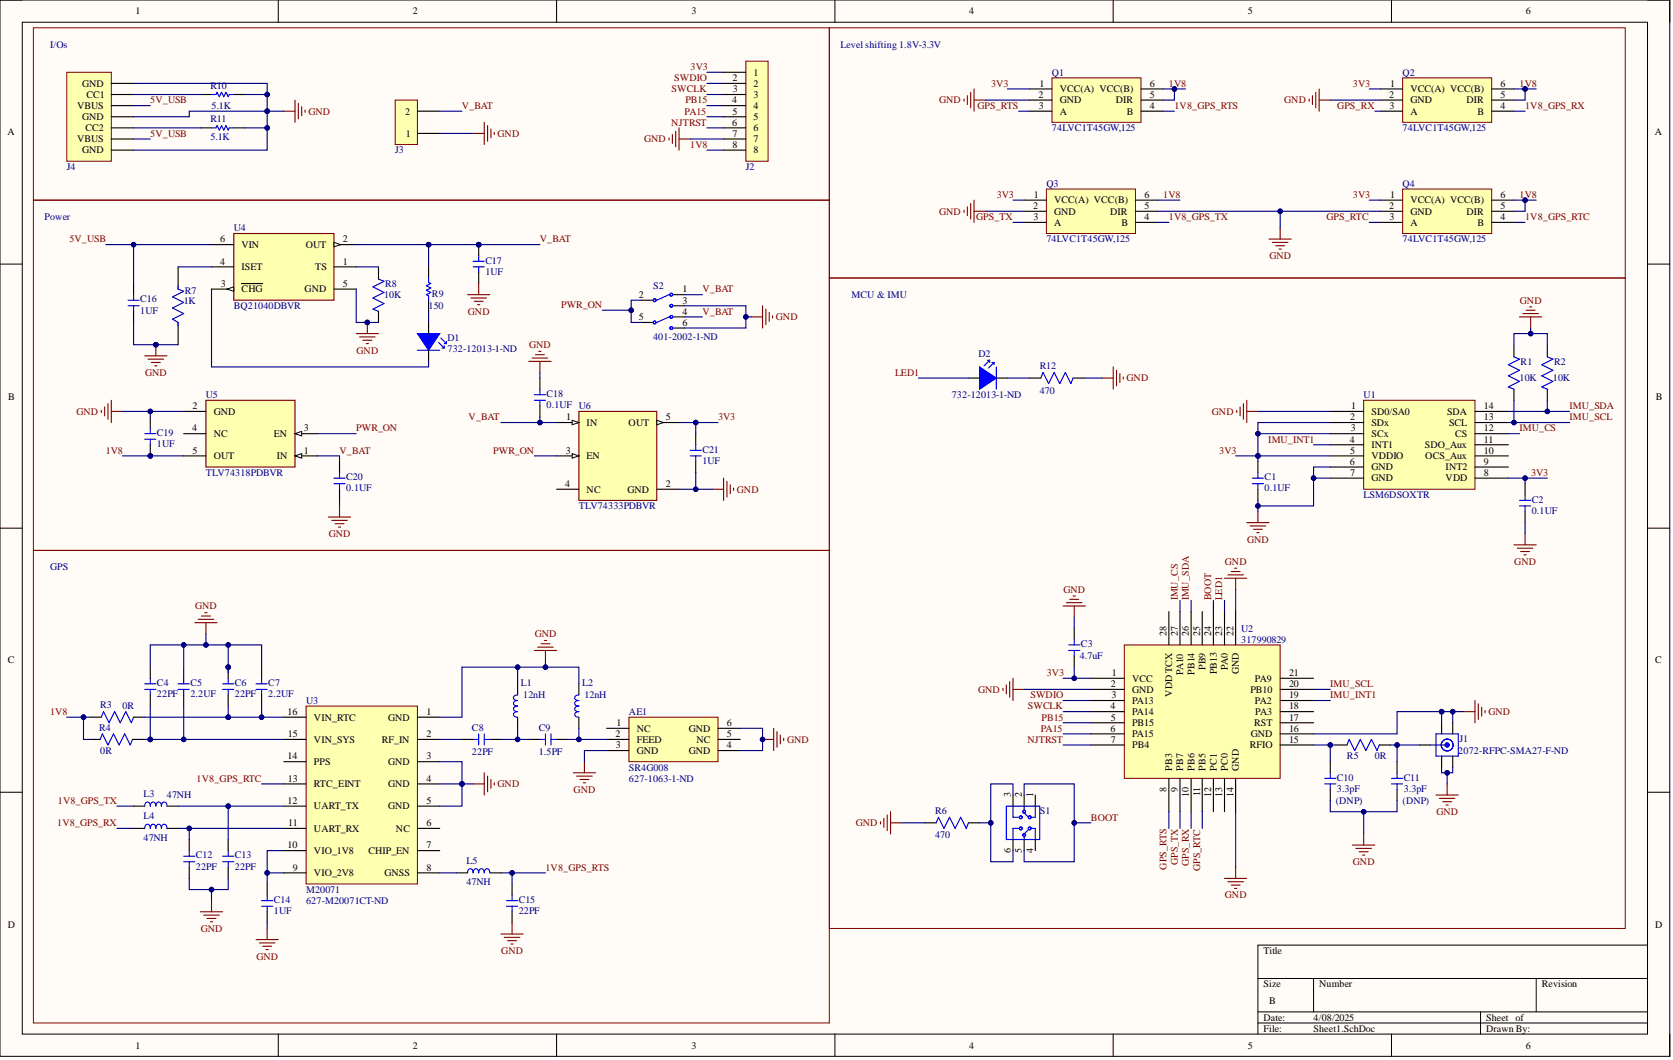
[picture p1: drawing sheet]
<svg xmlns="http://www.w3.org/2000/svg" width="381mm" height="241mm" viewBox="0 0 381 241" stroke-linecap="round" stroke-linejoin="round" font-family="sans-serif">
<defs><g id="words">
<g font-size="2.3">
<text x="30.8" y="3.3">1</text>
<text x="94.1" y="3.3">2</text>
<text x="157.5" y="3.3">3</text>
<text x="220.7" y="3.3">4</text>
<text x="284.2" y="3.3">5</text>
<text x="347.5" y="3.3">6</text>
<text x="171.6" y="17.2">1</text>
<text x="18.7" y="19.7">GND</text>
<text x="19.7" y="22.3">CC1</text>
<text x="166.7" y="23.5">4</text>
<text x="166.8" y="18.5">2</text>
<text x="166.9" y="21">3</text>
<text x="171.6" y="19.7">2</text>
<text x="171.6" y="22.3">3</text>
<text x="236.5" y="22.3">2</text>
<text x="236.7" y="19.7">1</text>
<text x="241.3" y="21">VCC(A) VCC(B)</text>
<text x="241.3" y="23.5">GND</text>
<text x="254.1" y="23.5">DIR</text>
<text x="261.9" y="22.3">5</text>
<text x="261.9" y="19.7">6</text>
<text x="316.4" y="22.3">2</text>
<text x="316.6" y="19.7">1</text>
<text x="321.2" y="21">VCC(A) VCC(B)</text>
<text x="321.2" y="23.5">GND</text>
<text x="334" y="23.5">DIR</text>
<text x="341.7" y="22.3">5</text>
<text x="341.7" y="19.7">6</text>
<text x="17.6" y="24.8">VBUS</text>
<text x="18.7" y="27.3">GND</text>
<text x="19.4" y="29.9">CC2</text>
<text x="92.3" y="26.1">2</text>
<text x="166.7" y="28.6">6</text>
<text x="166.8" y="26.1">5</text>
<text x="171.6" y="24.8">4</text>
<text x="171.6" y="27.3">5</text>
<text x="171.6" y="29.9">6</text>
<text x="236.6" y="24.8">3</text>
<text x="241.3" y="26.1">A</text>
<text x="256.6" y="26.1">B</text>
<text x="261.9" y="24.8">4</text>
<text x="316.5" y="24.8">3</text>
<text x="321.2" y="26.1">A</text>
<text x="336.5" y="26.1">B</text>
<text x="341.7" y="24.8">4</text>
<text x="1.7" y="30.8">A</text>
<text x="17.6" y="32.4">VBUS</text>
<text x="18.7" y="34.9">GND</text>
<text x="92.4" y="31.1">1</text>
<text x="166.8" y="31.1">7</text>
<text x="166.8" y="33.7">8</text>
<text x="171.6" y="32.4">7</text>
<text x="171.6" y="34.9">8</text>
<text x="376.9" y="30.8">A</text>
<text x="235.3" y="47.6">2</text>
<text x="235.4" y="45.1">1</text>
<text x="240.1" y="46.3">VCC(A) VCC(B)</text>
<text x="260.6" y="47.6">5</text>
<text x="260.6" y="45.1">6</text>
<text x="316.4" y="47.6">2</text>
<text x="316.6" y="45.1">1</text>
<text x="321.2" y="46.3">VCC(A) VCC(B)</text>
<text x="341.7" y="47.6">5</text>
<text x="341.7" y="45.1">6</text>
<text x="235.3" y="50.1">3</text>
<text x="240.1" y="48.9">GND</text>
<text x="240.1" y="51.4">A</text>
<text x="252.8" y="48.9">DIR</text>
<text x="255.4" y="51.4">B</text>
<text x="260.6" y="50.1">4</text>
<text x="316.5" y="50.1">3</text>
<text x="321.2" y="48.9">GND</text>
<text x="321.2" y="51.4">A</text>
<text x="334" y="48.9">DIR</text>
<text x="336.5" y="51.4">B</text>
<text x="341.7" y="50.1">4</text>
<text x="50.1" y="55.2">6</text>
<text x="55" y="56.4">VIN</text>
<text x="69.6" y="56.4">OUT</text>
<text x="78.1" y="55.2">2</text>
<text x="50.1" y="60.2">4</text>
<text x="50.3" y="65.3">3</text>
<text x="55" y="61.5">ISET</text>
<text x="71.7" y="61.5">TS</text>
<text x="78.1" y="60.2">1</text>
<text x="78.1" y="65.3">5</text>
<text x="55" y="66.6">CHG</text>
<text x="69.4" y="66.6">GND</text>
<text x="145.5" y="67.8">2</text>
<text x="155.4" y="66.6">1</text>
<text x="155.4" y="71.6">4</text>
<text x="155.4" y="69.1">3</text>
<text x="145.5" y="72.9">5</text>
<text x="155.4" y="74.2">6</text>
<text x="1.9" y="91">B</text>
<text x="43.9" y="93.1">2</text>
<text x="48.7" y="94.4">GND</text>
<text x="129" y="95.7">1</text>
<text x="151.6" y="95.7">5</text>
<text x="307.5" y="95.7">2</text>
<text x="307.7" y="93.1">1</text>
<text x="312.3" y="94.4">SD0/SA0</text>
<text x="329.6" y="94.4">SDA</text>
<text x="337.9" y="95.7">13</text>
<text x="337.9" y="93.1">14</text>
<text x="377.1" y="91">B</text>
<text x="43.8" y="98.2">4</text>
<text x="48.7" y="99.5">NC</text>
<text x="62.4" y="99.5">EN</text>
<text x="69.2" y="98.2">3</text>
<text x="133.6" y="96.9">IN</text>
<text x="143.2" y="96.9">OUT</text>
<text x="307.4" y="100.7">4</text>
<text x="307.6" y="98.2">3</text>
<text x="312.3" y="96.9">SDx</text>
<text x="312.3" y="99.5">SCx</text>
<text x="330" y="96.9">SCL</text>
<text x="331.4" y="99.5">CS</text>
<text x="337.9" y="100.7">11</text>
<text x="337.9" y="98.2">12</text>
<text x="43.9" y="103.3">5</text>
<text x="48.7" y="104.5">OUT</text>
<text x="63" y="104.5">IN</text>
<text x="69.2" y="103.3">1</text>
<text x="128.9" y="103.3">3</text>
<text x="133.6" y="104.5">EN</text>
<text x="307.4" y="105.8">6</text>
<text x="307.5" y="103.3">5</text>
<text x="312.3" y="102">INT1</text>
<text x="312.3" y="104.5">VDDIO</text>
<text x="312.3" y="107.1">GND</text>
<text x="324.5" y="102">SDO_Aux</text>
<text x="324.6" y="104.5">OCS_Aux</text>
<text x="329.2" y="107.1">INT2</text>
<text x="337.9" y="105.8">9</text>
<text x="337.9" y="103.3">10</text>
<text x="128.7" y="110.9">4</text>
<text x="133.6" y="112.1">NC</text>
<text x="142.9" y="112.1">GND</text>
<text x="151.6" y="110.9">2</text>
<text x="307.5" y="108.3">7</text>
<text x="312.3" y="109.6">GND</text>
<text x="329.2" y="109.6">VDD</text>
<text x="337.9" y="108.3">8</text>
<text x="265.7" y="144.8" transform="rotate(-90 265.7 144.8)">28</text>
<text x="268.2" y="144.8" transform="rotate(-90 268.2 144.8)">27</text>
<text x="270.8" y="144.8" transform="rotate(-90 270.8 144.8)">26</text>
<text x="273.3" y="144.8" transform="rotate(-90 273.3 144.8)">25</text>
<text x="275.8" y="144.8" transform="rotate(-90 275.8 144.8)">24</text>
<text x="278.4" y="144.8" transform="rotate(-90 278.4 144.8)">23</text>
<text x="280.9" y="144.8" transform="rotate(-90 280.9 144.8)">22</text>
<text x="1.8" y="151">C</text>
<text x="253.2" y="153.9">1</text>
<text x="257.8" y="155.2">VCC</text>
<text x="269.5" y="153.7" transform="rotate(-90 269.5 153.7)">PA10</text>
<text x="272" y="153.6" transform="rotate(-90 272 153.6)">PB14</text>
<text x="274.6" y="152.5" transform="rotate(-90 274.6 152.5)">PB9</text>
<text x="277.1" y="153.5" transform="rotate(-90 277.1 153.5)">PB13</text>
<text x="279.6" y="152.5" transform="rotate(-90 279.6 152.5)">PA0</text>
<text x="282.2" y="153.5" transform="rotate(-90 282.2 153.5)">GND</text>
<text x="285.8" y="155.2">PA9</text>
<text x="293.6" y="153.9">21</text>
<text x="377" y="151">C</text>
<text x="252.9" y="161.5">4</text>
<text x="253" y="156.4">2</text>
<text x="253.1" y="159">3</text>
<text x="257.8" y="157.7">GND</text>
<text x="257.8" y="160.2">PA13</text>
<text x="266.9" y="158.6" transform="rotate(-90 266.9 158.6)">VDDTCX</text>
<text x="284.8" y="157.7">PB10</text>
<text x="285.8" y="160.2">PA2</text>
<text x="293.6" y="161.5">18</text>
<text x="293.6" y="159">19</text>
<text x="293.6" y="156.4">20</text>
<text x="65.5" y="162.8">16</text>
<text x="65.6" y="167.8">15</text>
<text x="71.5" y="164">VIN_RTC</text>
<text x="88.4" y="164">GND</text>
<text x="97.1" y="162.8">1</text>
<text x="97.1" y="167.8">2</text>
<text x="140.2" y="167.8">2</text>
<text x="140.4" y="165.3">1</text>
<text x="145" y="166.6">NC</text>
<text x="156.8" y="166.6">GND</text>
<text x="165.5" y="167.8">5</text>
<text x="165.5" y="165.3">6</text>
<text x="252.9" y="166.6">6</text>
<text x="253" y="164">5</text>
<text x="257.8" y="162.8">PA14</text>
<text x="257.8" y="165.3">PB15</text>
<text x="257.8" y="167.8">PA15</text>
<text x="284.9" y="167.8">GND</text>
<text x="285.6" y="165.3">RST</text>
<text x="285.9" y="162.8">PA3</text>
<text x="293.6" y="166.6">16</text>
<text x="293.6" y="164">17</text>
<text x="65.5" y="172.9">14</text>
<text x="71.5" y="169.1">VIN_SYS</text>
<text x="87" y="169.1">RF_IN</text>
<text x="97.1" y="172.9">3</text>
<text x="140.3" y="170.4">3</text>
<text x="145" y="169.1">FEED</text>
<text x="145" y="171.6">GND</text>
<text x="156.8" y="171.6">GND</text>
<text x="158.6" y="169.1">NC</text>
<text x="165.5" y="170.4">4</text>
<text x="253" y="169.1">7</text>
<text x="257.8" y="170.4">PB4</text>
<text x="284.6" y="170.4">RFIO</text>
<text x="293.6" y="169.1">15</text>
<text x="65.6" y="177.9">13</text>
<text x="71.5" y="179.2">RTC_EINT</text>
<text x="71.5" y="174.1">PPS</text>
<text x="88.4" y="174.1">GND</text>
<text x="88.4" y="179.2">GND</text>
<text x="97.1" y="177.9">4</text>
<text x="266.9" y="175.4" transform="rotate(-90 266.9 175.4)">PB3</text>
<text x="269.5" y="175.4" transform="rotate(-90 269.5 175.4)">PB7</text>
<text x="272" y="175.4" transform="rotate(-90 272 175.4)">PB6</text>
<text x="274.6" y="175.4" transform="rotate(-90 274.6 175.4)">PB5</text>
<text x="277.1" y="175.4" transform="rotate(-90 277.1 175.4)">PC1</text>
<text x="279.6" y="175.4" transform="rotate(-90 279.6 175.4)">PC0</text>
<text x="282.2" y="175.4" transform="rotate(-90 282.2 175.4)">GND</text>
<text x="65.5" y="183">12</text>
<text x="71.5" y="184.3">UART_TX</text>
<text x="88.4" y="184.3">GND</text>
<text x="97.1" y="183">5</text>
<text x="230.2" y="181.5" transform="rotate(-90 230.2 181.5)">3</text>
<text x="232.7" y="181.5" transform="rotate(-90 232.7 181.5)">2</text>
<text x="235.3" y="181.5" transform="rotate(-90 235.3 181.5)">1</text>
<text x="265.7" y="180.2" transform="rotate(-90 265.7 180.2)">8</text>
<text x="268.2" y="180.2" transform="rotate(-90 268.2 180.2)">9</text>
<text x="270.8" y="181.4" transform="rotate(-90 270.8 181.4)">10</text>
<text x="273.3" y="181.2" transform="rotate(-90 273.3 181.2)">11</text>
<text x="275.8" y="181.4" transform="rotate(-90 275.8 181.4)">12</text>
<text x="278.4" y="181.3" transform="rotate(-90 278.4 181.3)">13</text>
<text x="280.9" y="181.4" transform="rotate(-90 280.9 181.4)">14</text>
<text x="65.7" y="188.1">11</text>
<text x="71.5" y="189.3">UART_RX</text>
<text x="90.2" y="189.3">NC</text>
<text x="97.1" y="188.1">6</text>
<text x="65.5" y="193.1">10</text>
<text x="71.5" y="194.4">VIO_1V8</text>
<text x="83.9" y="194.4">CHIP_EN</text>
<text x="97.1" y="193.1">7</text>
<text x="230.2" y="194.1" transform="rotate(-90 230.2 194.1)">6</text>
<text x="232.7" y="194.1" transform="rotate(-90 232.7 194.1)">5</text>
<text x="235.3" y="194.2" transform="rotate(-90 235.3 194.2)">4</text>
<text x="66.7" y="198.2">9</text>
<text x="71.5" y="199.5">VIO_2V8</text>
<text x="87.5" y="199.5">GNSS</text>
<text x="97.1" y="198.2">8</text>
<text x="1.8" y="211.2">D</text>
<text x="377" y="211.2">D</text>
<text x="287.7" y="217.2">Title</text>
<text x="287.7" y="224.8">Size</text>
<text x="300.4" y="224.8">Number</text>
<text x="351.1" y="224.8">Revision</text>
<text x="287.7" y="232.4">Date:</text>
<text x="289" y="228.6">B</text>
<text x="299.1" y="232.4">4/08/2025</text>
<text x="338.4" y="232.4">Sheet of</text>
<text x="30.8" y="238.7">1</text>
<text x="94.1" y="238.7">2</text>
<text x="157.5" y="238.7">3</text>
<text x="220.7" y="238.7">4</text>
<text x="284.2" y="238.7">5</text>
<text x="287.7" y="234.9">File:</text>
<text x="299.1" y="234.9">Sheet1.SchDoc</text>
<text x="338.4" y="234.9">Drawn By:</text>
<text x="347.5" y="238.7">6</text>
</g>
<g font-size="2.3" fill="#000080">
<text x="11.4" y="10.9">I/Os</text>
<text x="191.4" y="10.9">Level shifting 1.8V-3.3V</text>
<text x="239.6" y="17.2">Q1</text>
<text x="319.4" y="17.2">Q2</text>
<text x="47.9" y="20.3">R10</text>
<text x="47.9" y="27.8">R11</text>
<text x="48.2" y="24.8">5.1K</text>
<text x="239.6" y="29.9">74LVC1T45GW,125</text>
<text x="319.4" y="29.9">74LVC1T45GW,125</text>
<text x="47.9" y="31.9">5.1K</text>
<text x="90" y="34.9">J3</text>
<text x="15.2" y="38.7">J4</text>
<text x="169.9" y="38.7">J2</text>
<text x="238.3" y="42.5">Q3</text>
<text x="319.4" y="42.5">Q4</text>
<text x="10.1" y="50.1">Power</text>
<text x="53.2" y="52.7">U4</text>
<text x="110.5" y="60">C17</text>
<text x="238.3" y="55.2">74LVC1T45GW,125</text>
<text x="319.4" y="55.2">74LVC1T45GW,125</text>
<text x="87.7" y="65.3">R8</text>
<text x="110.5" y="62.5">1UF</text>
<text x="148.7" y="65.8">S2</text>
<text x="31.9" y="71.4">1UF</text>
<text x="31.9" y="68.9">C16</text>
<text x="41.8" y="69.1">1K</text>
<text x="42.1" y="66.8">R7</text>
<text x="53.2" y="70.4">BQ21040DBVR</text>
<text x="87.5" y="67.8">10K</text>
<text x="97.6" y="70.4">150</text>
<text x="98.4" y="67.6">R9</text>
<text x="193.9" y="67.8">MCU &amp; IMU</text>
<text x="101.9" y="77.7">D1</text>
<text x="148.7" y="77.5">401-2002-1-ND</text>
<text x="101.9" y="80.2">732-12013-1-ND</text>
<text x="222.8" y="81.3">D2</text>
<text x="346.3" y="83">R1</text>
<text x="353.9" y="83">R2</text>
<text x="236.8" y="84">R12</text>
<text x="236.8" y="89.6">470</text>
<text x="346" y="86.8">10K</text>
<text x="353.6" y="86.8">10K</text>
<text x="46.9" y="90.6">U5</text>
<text x="124.5" y="92.9">0.1UF U6</text>
<text x="124.5" y="90.4">C18</text>
<text x="216.8" y="90.6">732-12013-1-ND</text>
<text x="310.6" y="90.6">U1</text>
<text x="35.7" y="101.8">1UF</text>
<text x="35.7" y="99.2">C19</text>
<text x="160" y="105.6">1UF</text>
<text x="160" y="103">C21</text>
<text x="46.9" y="108.3">TLV74318PDBVR</text>
<text x="78.8" y="111.9">0.1UF</text>
<text x="78.8" y="109.3">C20</text>
<text x="288" y="111.9">0.1UF</text>
<text x="288" y="109.3">C1</text>
<text x="310.6" y="113.4">LSM6DSOXTR</text>
<text x="131.8" y="115.9">TLV74333PDBVR</text>
<text x="348.8" y="116.9">0.1UF</text>
<text x="348.8" y="114.4">C2</text>
<text x="11.4" y="129.9">GPS</text>
<text x="282.7" y="143.8">U2</text>
<text x="246.2" y="147.3">C3</text>
<text x="282.7" y="146.3">317990829</text>
<text x="245.9" y="150.1">4.7uF</text>
<text x="22.8" y="161.2">R3</text>
<text x="27.9" y="161.5">0R</text>
<text x="35.7" y="158.7">22PF</text>
<text x="35.7" y="156.2">C4</text>
<text x="43.4" y="158.7">2.2UF</text>
<text x="43.4" y="156.2">C5</text>
<text x="53.5" y="158.7">22PF</text>
<text x="53.5" y="156.2">C6</text>
<text x="61.1" y="158.7">2.2UF</text>
<text x="61.1" y="156.2">C7</text>
<text x="69.7" y="160.2">U3</text>
<text x="118.6" y="156.2">L1</text>
<text x="119.2" y="159">12nH</text>
<text x="132.6" y="156.2">L2</text>
<text x="133.1" y="159">12nH</text>
<text x="22.6" y="166.3">R4</text>
<text x="107.5" y="166.3">C8</text>
<text x="122.7" y="166.3">C9</text>
<text x="143.2" y="162.8">AE1</text>
<text x="22.8" y="171.6">0R</text>
<text x="107.5" y="171.9">22PF</text>
<text x="122.7" y="171.9">1.5PF</text>
<text x="306.8" y="172.9">R5</text>
<text x="313.1" y="172.9">0R</text>
<text x="332.1" y="171.6">2072-RFPC-SMA27-F-ND</text>
<text x="332.4" y="168.8">J1</text>
<text x="143.2" y="177.9">627-1063-1-ND</text>
<text x="143.2" y="175.4">SR4G008</text>
<text x="304.5" y="177.7">C10</text>
<text x="319.7" y="177.7">C11</text>
<text x="32.7" y="181.5">L3</text>
<text x="38" y="181.7">47NH</text>
<text x="213" y="185.3">R6</text>
<text x="236.8" y="185.3">S1</text>
<text x="304.2" y="183">(DNP)</text>
<text x="304.5" y="180.2">3.3pF</text>
<text x="319.4" y="183">(DNP)</text>
<text x="319.7" y="180.2">3.3pF</text>
<text x="32.7" y="191.4">47NH</text>
<text x="32.7" y="186.6">L4</text>
<text x="213" y="190.9">470</text>
<text x="44.6" y="197.9">22PF</text>
<text x="44.6" y="195.4">C12</text>
<text x="53.5" y="197.9">22PF</text>
<text x="53.5" y="195.4">C13</text>
<text x="106.2" y="196.7">L5</text>
<text x="69.7" y="203.3">M20071</text>
<text x="106.2" y="201.5">47NH</text>
<text x="62.4" y="208.1">1UF</text>
<text x="62.4" y="205.5">C14</text>
<text x="69.7" y="205.8">627-M20071CT-ND</text>
<text x="118.1" y="208.1">22PF</text>
<text x="118.1" y="205.5">C15</text>
</g>
<g font-size="2.3" fill="#800000">
<text x="157.3" y="15.9">3V3</text>
<text x="34.2" y="23.5">5V_USB</text>
<text x="153" y="21">SWCLK</text>
<text x="153.5" y="18.5">SWDIO</text>
<text x="156.1" y="23.5">PB15</text>
<text x="213.9" y="23.5">GND</text>
<text x="225.7" y="19.7">3V3</text>
<text x="266.2" y="19.7">1V8</text>
<text x="292.5" y="23.5">GND</text>
<text x="308.1" y="19.7">3V3</text>
<text x="346" y="19.7">1V8</text>
<text x="70.2" y="26.1">GND</text>
<text x="105.2" y="24.8">V_BAT</text>
<text x="152.9" y="28.6">NJTRST</text>
<text x="155.9" y="26.1">PA15</text>
<text x="222.6" y="24.8">GPS_RTS</text>
<text x="267.5" y="24.8">1V8_GPS_RTS</text>
<text x="304.6" y="24.8">GPS_RX</text>
<text x="347.3" y="24.8">1V8_GPS_RX</text>
<text x="34.2" y="31.1">5V_USB</text>
<text x="113.3" y="31.1">GND</text>
<text x="146.7" y="32.4">GND</text>
<text x="157.2" y="33.7">1V8</text>
<text x="227" y="45.1">3V3</text>
<text x="264.9" y="45.1">1V8</text>
<text x="308.1" y="45.1">3V3</text>
<text x="346" y="45.1">1V8</text>
<text x="213.9" y="48.9">GND</text>
<text x="222.3" y="50.1">GPS_TX</text>
<text x="266.2" y="50.1">1V8_GPS_TX</text>
<text x="302.1" y="50.1">GPS_RTC</text>
<text x="347.3" y="50.1">1V8_GPS_RTC</text>
<text x="15.8" y="55.2">5V_USB</text>
<text x="123" y="55.2">V_BAT</text>
<text x="289.1" y="59">GND</text>
<text x="106.6" y="71.6">GND</text>
<text x="127.8" y="70.1">PWR_ON</text>
<text x="160" y="66.6">V_BAT</text>
<text x="160" y="71.6">V_BAT</text>
<text x="346.1" y="69.1">GND</text>
<text x="176.7" y="72.9">GND</text>
<text x="81.2" y="80.5">GND</text>
<text x="120.5" y="79.2">GND</text>
<text x="33" y="85.6">GND</text>
<text x="203.8" y="85.6">LED1</text>
<text x="256.6" y="86.8">GND</text>
<text x="17.4" y="94.4">GND</text>
<text x="106.7" y="95.7">V_BAT</text>
<text x="163.5" y="95.7">3V3</text>
<text x="276" y="94.4">GND</text>
<text x="357.5" y="93.1">IMU_SDA</text>
<text x="357.5" y="95.7">IMU_SCL</text>
<text x="81.1" y="98.2">PWR_ON</text>
<text x="288.8" y="100.7">IMU_INT1</text>
<text x="346" y="98.2">IMU_CS</text>
<text x="24.1" y="103.3">1V8</text>
<text x="77.3" y="103.3">V_BAT</text>
<text x="112.3" y="103.3">PWR_ON</text>
<text x="277.7" y="103.3">3V3</text>
<text x="167.8" y="112.1">GND</text>
<text x="348.7" y="108.3">3V3</text>
<text x="74.9" y="122.3">GND</text>
<text x="284" y="123.5">GND</text>
<text x="278.9" y="128.6">GND</text>
<text x="344.9" y="128.6">GND</text>
<text x="242.2" y="134.9">GND</text>
<text x="268.2" y="136.7" transform="rotate(-90 268.2 136.7)">IMU_CS</text>
<text x="270.8" y="136.7" transform="rotate(-90 270.8 136.7)">IMU_SDA</text>
<text x="275.8" y="136.7" transform="rotate(-90 275.8 136.7)">BOOT</text>
<text x="278.4" y="136.7" transform="rotate(-90 278.4 136.7)">LED1</text>
<text x="44.4" y="138.7">GND</text>
<text x="121.8" y="145">GND</text>
<text x="238.4" y="153.9">3V3</text>
<text x="222.8" y="157.7">GND</text>
<text x="234.1" y="161.5">SWCLK</text>
<text x="234.7" y="159">SWDIO</text>
<text x="302.9" y="156.4">IMU_SCL</text>
<text x="302.9" y="159">IMU_INT1</text>
<text x="11.4" y="162.8">1V8</text>
<text x="237" y="166.6">PA15</text>
<text x="237.2" y="164">PB15</text>
<text x="338.9" y="162.8">GND</text>
<text x="179.2" y="169.1">GND</text>
<text x="234" y="169.1">NJTRST</text>
<text x="44.8" y="177.9">1V8_GPS_RTC</text>
<text x="113.3" y="179.2">GND</text>
<text x="13.2" y="183">1V8_GPS_TX</text>
<text x="130.6" y="180.5">GND</text>
<text x="327.1" y="185.5">GND</text>
<text x="13" y="188.1">1V8_GPS_RX</text>
<text x="194.9" y="188.1">GND</text>
<text x="248.4" y="186.8">BOOT</text>
<text x="265.7" y="197.9" transform="rotate(-90 265.7 197.9)">GPS_RTS</text>
<text x="268.2" y="196.9" transform="rotate(-90 268.2 196.9)">GPS_TX</text>
<text x="270.8" y="197.1" transform="rotate(-90 270.8 197.1)">GPS_RX</text>
<text x="308.1" y="196.9">GND</text>
<text x="124.2" y="198.2">1V8_GPS_RTS</text>
<text x="273.3" y="198.3" transform="rotate(-90 273.3 198.3)">GPS_RTC</text>
<text x="278.9" y="204.5">GND</text>
<text x="45.7" y="212.1">GND</text>
<text x="58.4" y="218.4">GND</text>
<text x="114.2" y="217.2">GND</text>
</g>
</g></defs>
<path d="M0 0h380.3v240.5h-380.3z" fill-rule="evenodd" fill="#fffcf8"/>
<path d="M0 0h380.3v240.5h-380.3z" fill="none" stroke="#000" stroke-width=".23"/>
<path d="M5.1 5.1h370.1v230.3h-370.1z" fill-rule="evenodd" fill="#fffcf8"/>
<g fill="none" stroke="#000" stroke-width=".23">
<path d="M0 0h5.1M5.1 5.1h370.1v230.3h-370.1zM63.4 0v5.1M126.8 0v5.1M190.1 0v5.1M253.5 0v5.1M316.9 0v5.1M375.2 0h5.1v5.1M0 60.1h5.1M375.2 60.1h5.1M0 120.2h5.1M375.2 120.2h5.1"/>
<path d="M0 180.3h5.1M375.2 180.3h5.1M375.2 215.2h-88.7v20.2M63.4 235.4v5.1M126.8 235.4v5.1M190.1 235.4v5.1M253.5 235.4v5.1M286.5 222.7h88.7M286.5 230.3h88.7M286.5 232.9h88.7M299.1 222.7v7.6M316.9 235.4v5.1"/>
<path d="M337.2 230.3v5.1M349.8 222.7v7.6M380.3 235.4v5.1"/>
</g>
<path d="M69.7 160.7h25.4v40.5h-25.4z" fill-rule="evenodd" fill="#ffffb0"/>
<path d="M69.7 160.7h25.4v40.5h-25.4z" fill="none" stroke="#800000" stroke-width=".23"/>
<g fill="none" stroke="#000" stroke-width=".25">
<path d="M64.6 163.3h5.1M64.6 168.3h5.1M64.6 173.4h5.1M64.6 178.5h5.1M95.1 163.3h5M95.1 168.3h5M95.1 173.4h5M95.1 178.5h5M64.6 183.5h5.1M64.6 188.6h5.1M64.6 193.6h5.1M64.6 198.7h5.1"/>
<path d="M95.1 183.5h5M95.1 188.6h5M95.1 193.6h5M95.1 198.7h5"/>
</g>
<path d="M143.2 163.3h20.3v10.1h-20.3z" fill-rule="evenodd" fill="#ffffb0"/>
<path d="M143.2 163.3h20.3v10.1h-20.3z" fill="none" stroke="#800000" stroke-width=".23"/>
<path d="M138.2 165.8h5M138.2 168.3h5M138.2 170.9h5M163.5 165.8h5.1M163.5 168.3h5.1M163.5 170.9h5.1" fill="none" stroke="#000" stroke-width=".25"/>
<path d="M256 146.8h35.5v30.4h-35.5z" fill-rule="evenodd" fill="#ffffb0"/>
<path d="M256 146.8h35.5v30.4h-35.5z" fill="none" stroke="#800000" stroke-width=".23"/>
<g fill="none" stroke="#000" stroke-width=".25">
<path d="M266.2 139.2v7.6M268.7 139.2v7.6M271.3 139.2v7.6M273.8 139.2v7.6M276.3 139.2v7.6M278.9 139.2v7.6M281.4 139.2v7.6M34.2 151.9v2.5M34.2 158.2v2.5M248.4 154.4h7.6M248.4 156.9h7.6M248.4 159.5h7.6"/>
<path d="M291.5 154.4h7.6M291.5 156.9h7.6M291.5 159.5h7.6M105.2 168.3h2.5M111.5 168.3h2.6M248.4 162h7.6M248.4 164.5h7.6M248.4 167.1h7.6M248.4 169.6h7.6M266.2 177.2v7.6M268.7 177.2v7.6M271.3 177.2v7.6"/>
<path d="M273.8 177.2v7.6M276.3 177.2v7.6M278.9 177.2v7.6M281.4 177.2v7.6M291.5 162h7.6M291.5 164.5h7.6M291.5 167.1h7.6M291.5 169.6h7.6M30.4 183.5h2.6M30.4 188.6h2.6M38 183.5h2.6M38 188.6h2.6"/>
<path d="M43.1 191.1v2.5M43.1 197.4v2.6M52 191.1v2.5M52 197.4v2.6M60.8 201.2v2.6M60.8 207.6v2.5"/>
</g>
<g fill="none" stroke="#00f" stroke-width=".25">
<path d="M33 155.7h2.5M33 156.9h2.5M34.2 154.4v1.3M34.2 156.9v1.3M107.7 168.3h1.3M109 167.1v2.5M110.3 167.1v2.5M110.3 168.3h1.2M33 183.5a.69 .69 0 0 1 .6-.9 .69 .69 0 0 1 .6 .9 .69 .69 0 0 1 .7-.9 .69 .69 0 0 1 .6 .9 .69 .69 0 0 1 .6-.9 .69 .69 0 0 1 .7 .9 .69 .69 0 0 1 .6-.9 .69 .69 0 0 1 .6 .9M33 188.6a.69 .69 0 0 1 .6-1 .69 .69 0 0 1 .6 1 .69 .69 0 0 1 .7-1 .69 .69 0 0 1 .6 1 .69 .69 0 0 1 .6-1 .69 .69 0 0 1 .7 1 .69 .69 0 0 1 .6-1 .69 .69 0 0 1 .6 1M41.8 196.2h2.6M41.8 194.9h2.6"/>
<path d="M43.1 193.6v1.3M43.1 196.2v1.2M50.7 196.2h2.5M50.7 194.9h2.5M52 193.6v1.3M52 196.2v1.2M59.6 205h2.5M59.6 206.3h2.5M60.8 203.8v1.2M60.8 206.3v1.3"/>
</g>
<circle cx="52" cy="151.9" r=".51" fill="#000080"/>
<circle cx="52" cy="151.9" r=".51" fill="none" stroke="#000080" stroke-width=".23"/>
<path d="M50.7 156.9h2.5M50.7 155.7h2.5M52 154.4v1.3M52 156.9v1.3" fill="none" stroke="#00f" stroke-width=".25"/>
<path d="M52 151.9v2.5M52 158.2v2.5" fill="none" stroke="#000" stroke-width=".25"/>
<circle cx="52" cy="151.9" r=".51" fill="#000080"/>
<circle cx="52" cy="151.9" r=".51" fill="none" stroke="#000080" stroke-width=".23"/>
<path d="M40.6 155.7h2.5M40.6 156.9h2.5M41.8 154.4v1.3M41.8 156.9v1.3M58.3 155.7h2.5M58.3 156.9h2.5M59.6 154.4v1.3M59.6 156.9v1.3" fill="none" stroke="#00f" stroke-width=".25"/>
<path d="M41.8 151.9v2.5M41.8 158.2v2.5M59.6 151.9v2.5M59.6 158.2v2.5" fill="none" stroke="#000" stroke-width=".25"/>
<path d="M173.7 168.3h2.5M176.2 165.8v5.1M177 166.6v3.5M177.7 167.3v2M178.5 168.1v.5" fill="none" stroke="#800000" stroke-width=".25"/>
<circle cx="173.7" cy="168.3" r=".51" fill="#000080"/>
<circle cx="173.7" cy="168.3" r=".51" fill="none" stroke="#000080" stroke-width=".23"/>
<path d="M117.9 158.2a.69 .69 0 0 0-1 .6 .69 .69 0 0 0 1 .7 .69 .69 0 0 0-1 .6 .69 .69 0 0 0 1 .6 .69 .69 0 0 0-1 .7 .69 .69 0 0 0 1 .6 .69 .69 0 0 0-1 .6 .69 .69 0 0 0 1 .7M131.8 158.2a.69 .69 0 0 0-.9 .6 .69 .69 0 0 0 .9 .7 .69 .69 0 0 0-.9 .6 .69 .69 0 0 0 .9 .6 .69 .69 0 0 0-.9 .7 .69 .69 0 0 0 .9 .6 .69 .69 0 0 0-.9 .6 .69 .69 0 0 0 .9 .7M123 168.3h1.2M124.2 167.1v2.5M125.5 167.1v2.5M125.5 168.3h1.3M106.5 198.7a.69 .69 0 0 1 .6-.9 .69 .69 0 0 1 .6 .9 .69 .69 0 0 1 .7-.9 .69 .69 0 0 1 .6 .9 .69 .69 0 0 1 .6-.9 .69 .69 0 0 1 .7 .9 .69 .69 0 0 1 .6-.9 .69 .69 0 0 1 .6 .9M115.3 206.3h2.6M115.3 205h2.6M116.6 203.8v1.2M116.6 206.3v1.3" fill="none" stroke="#00f" stroke-width=".25"/>
<path d="M117.9 155.7v2.5M131.8 155.7v2.5M117.9 163.3v2.5M120.4 168.3h2.6M126.8 168.3h2.5M131.8 163.3v2.5M103.9 198.7h2.6M111.5 198.7h2.6M116.6 201.2v2.6M116.6 207.6v2.5" fill="none" stroke="#000" stroke-width=".25"/>
<g fill="none" stroke="#800000" stroke-width=".25">
<path d="M46.6 139.5h.6M44.4 141.7h5M45.1 141h3.6M45.9 140.2h2M46.9 141.7v2.6M121.7 148.1h5.1M122.4 147.3h3.6M123.2 146.6h2M124 145.8h.5M124.2 148.1v2.5M107.7 178.5h2.6M110.3 175.9v5.1"/>
<path d="M111 176.7v3.5M111.8 177.4v2.1M112.6 178.2v.5M130.6 175.9h5M131.3 176.7h3.6M132.1 177.4h2M132.8 178.2h.5M133.1 173.4v2.5M45.6 207.6h5.1M46.4 208.3h3.5M47.2 209.1h2M47.9 209.8h.5"/>
<path d="M48.2 205v2.6M58.3 213.9h5.1M59.1 214.6h3.5M59.8 215.4h2.1M60.6 216.2h.5M60.8 211.4v2.5M114.1 212.6h5.1M114.8 213.4h3.6M115.6 214.1h2M116.4 214.9h.5M116.6 210.1v2.5"/>
</g>
<path d="M310.6 91.1h25.3v20.3h-25.3z" fill-rule="evenodd" fill="#ffffb0"/>
<path d="M310.6 91.1h25.3v20.3h-25.3zM7.6 125.3h181.3v107.6h-181.3z" fill="none" stroke="#800000" stroke-width=".23"/>
<g fill="none" stroke="#000" stroke-width=".25">
<path d="M302.9 93.7h7.7M302.9 96.2h7.7M302.9 98.7h7.7M335.9 93.7h7.6M335.9 96.2h7.6M335.9 98.7h7.6M302.9 101.2h7.7M302.9 103.8h7.7M302.9 106.3h7.7M302.9 108.8h7.7M335.9 101.2h7.6M335.9 103.8h7.6"/>
<path d="M335.9 106.3h7.6M335.9 108.8h7.6"/>
</g>
<path d="M319.4 17.7h20.3v10.1h-20.3z" fill-rule="evenodd" fill="#ffffb0"/>
<path d="M319.4 17.7h20.3v10.1h-20.3z" fill="none" stroke="#800000" stroke-width=".23"/>
<path d="M314.4 20.3h5M314.4 22.8h5M314.4 25.3h5M339.7 20.3h5.1M339.7 22.8h5.1M339.7 25.3h5.1" fill="none" stroke="#000" stroke-width=".25"/>
<path d="M325.8 169.6h3.8M327 167.1h5.1v5h-5.1z" fill="none" stroke="#00f" stroke-width=".25"/>
<circle cx="329.6" cy="169.6" r=".51" fill="#00f"/>
<circle cx="329.6" cy="169.6" r=".51" fill="none" stroke="#00f" stroke-width=".23"/>
<g fill="none" stroke="#00f" stroke-width=".25">
<path d="M22.8 168.3l.5-1.2 1.3 2.5 1.3-2.5 1.2 2.5 1.3-2.5 1.3 2.5 .5-1.3M23.1 163.3l.5-1.3 1.2 2.5 1.3-2.5 1.3 2.5 1.2-2.5 1.3 2.5 .5-1.2"/>
<circle cx="329.6" cy="169.6" r="1.35"/>
<circle cx="329.6" cy="169.6" r="1.36"/>
</g>
<path d="M20.3 168.3h2.5M20.5 163.3h2.6M30.2 168.3h2.5M30.4 163.3h2.6M323.2 169.6h2.6M328.3 164.5v2.6M328.3 172.1v2.6M330.8 164.5v2.6M330.8 172.1v2.6" fill="none" stroke="#000" stroke-width=".25"/>
<path d="M335.9 159.5v5M329.6 178.5v2.5M333.4 162h2.5M336.7 160.2v3.6M337.4 161v2M338.2 161.7v.6M327 181h5.1M327.8 181.7h3.5M328.6 182.5h2M329.3 183.3h.5" fill="none" stroke="#800000" stroke-width=".25"/>
<path d="M319.4 43h20.3v10.2h-20.3z" fill-rule="evenodd" fill="#ffffb0"/>
<path d="M319.4 43h20.3v10.2h-20.3z" fill="none" stroke="#800000" stroke-width=".23"/>
<g fill="none" stroke="#000" stroke-width=".25">
<path d="M314.4 45.6h5M314.4 48.1h5M314.4 50.6h5M339.7 45.6h5.1M339.7 48.1h5.1M339.7 50.6h5.1M344.8 78.7v2.6M352.4 78.7v2.6M344.8 88.6v2.5M352.4 88.6v2.5M286.5 105v2.6M286.5 111.4v2.5"/>
<path d="M347.3 110.1v2.5M347.3 116.4v2.6M302.9 173.4v2.5M302.9 179.7v2.5M304.2 169.6h2.6M314.1 169.6h2.5M318.2 173.4v2.5M318.2 179.7v2.5"/>
</g>
<g fill="none" stroke="#00f" stroke-width=".25">
<path d="M344.8 81.3l1.2 .5-2.5 1.2 2.5 1.3-2.5 1.3 2.5 1.2-2.5 1.3 1.3 .5M352.4 81.3l1.2 .5-2.5 1.2 2.5 1.3-2.5 1.3 2.5 1.2-2.5 1.3 1.3 .5M285.2 108.8h2.5M285.2 110.1h2.5M286.5 107.6v1.2M286.5 110.1v1.3M346 115.2h2.6M346 113.9h2.6M347.3 112.6v1.3M347.3 115.2v1.2M301.7 177.2h2.5M301.7 178.5h2.5"/>
<path d="M302.9 175.9v1.3M302.9 178.5v1.2M306.8 169.6l.5-1.3 1.2 2.6 1.3-2.6 1.3 2.6 1.2-2.6 1.3 2.6 .5-1.3M316.9 177.2h2.5M316.9 178.5h2.5M318.2 175.9v1.3M318.2 178.5v1.2"/>
</g>
<g fill="none" stroke="#800000" stroke-width=".25">
<path d="M346 72.1h5.1M346.8 71.4h3.6M347.6 70.6h2M348.3 69.9h.5M348.6 72.1v2.6M281.7 93.4v.5M282.4 92.6v2.1M283.2 91.9v3.5M283.9 91.1v5.1M283.9 93.7h2.6M283.9 119h5.1M284.7 119.7h3.5"/>
<path d="M286.5 116.4v2.6M278.9 131.6h5M279.6 130.9h3.6M280.4 130.1h2M281.1 129.3h.6M281.4 131.6v2.6M285.5 120.5h2M286.2 121.2h.5M344.8 124h5M345.5 124.8h3.6M346.3 125.5h2M347.1 126.3h.5"/>
<path d="M347.3 121.5v2.5M228.4 156.7v.5M229.2 155.9v2M229.9 155.2v3.5M230.7 154.4v5.1M230.7 156.9h2.5M278.9 200h5M281.4 197.4v2.6M308 192.4h5.1M308.8 193.1h3.5M309.5 193.9h2.1M310.3 194.7h.5"/>
<path d="M310.6 189.8v2.6M279.6 200.7h3.6M280.4 201.5h2M281.1 202.2h.6"/>
</g>
<path d="M239.6 17.7h20.3v10.1h-20.3z" fill-rule="evenodd" fill="#ffffb0"/>
<path d="M239.6 17.7h20.3v10.1h-20.3z" fill="none" stroke="#800000" stroke-width=".23"/>
<path d="M234.5 20.3h5.1M234.5 22.8h5.1M234.5 25.3h5.1M259.9 20.3h5M259.9 22.8h5M259.9 25.3h5" fill="none" stroke="#000" stroke-width=".25"/>
<path d="M238.3 43h20.3v10.2h-20.3z" fill-rule="evenodd" fill="#ffffb0"/>
<path d="M188.9 6.3h181.2v57h-181.2zM238.3 43h20.3v10.2h-20.3zM188.9 63.3h181.2v148.1h-181.2z" fill="none" stroke="#800000" stroke-width=".23"/>
<g fill="none" stroke="#000" stroke-width=".25">
<path d="M233.2 45.6h5.1M233.2 48.1h5.1M233.2 50.6h5.1M258.6 45.6h5.1M258.6 48.1h5.1M258.6 50.6h5.1M244.6 143v2.5M244.6 149.3v2.6M210.7 187.3h2.5M220.6 187.3h2.5M230.7 181v2.5M230.7 191.1v2.5"/>
<path d="M233.2 181v2.5M233.2 191.1v2.5M235.8 181v2.5M235.8 191.1v2.5"/>
</g>
<g fill="none" stroke="#00f" stroke-width=".25">
<path d="M243.4 148.1h2.5M243.4 146.8h2.5M244.6 145.5v1.3M244.6 148.1v1.2M213.2 187.3l.5-1.3 1.3 2.6 1.2-2.6 1.3 2.6 1.3-2.6 1.2 2.6 .6-1.3M229.2 183.5h7.6v7.6h-7.6zM230.7 183.5v2.5h1.3M232 188.6h-1.3v2.5M233.2 185l1 1M233.2 183.5v1M233.2 190.3v.8M234.2 188.8l-1 1"/>
<path d="M234.8 188.6h1v2.5M235.8 183.5v2.5h-1"/>
<circle cx="232.5" cy="188.6" r=".32"/>
<circle cx="232.5" cy="186.1" r=".32"/>
<circle cx="233.2" cy="184.8" r=".32"/>
<circle cx="233.2" cy="190.1" r=".32"/>
<circle cx="234.5" cy="188.6" r=".32"/>
<circle cx="234.5" cy="186.1" r=".32"/>
</g>
<g fill="none" stroke="#800000" stroke-width=".25">
<path d="M152.4 31.4v.5M153.1 30.6v2.1M153.9 29.9v3.5M154.6 29.1v5.1M154.6 31.6h2.6M219.5 22.5v.5M220.3 21.8v2M221.1 21v3.6M221.8 20.3v5M221.8 22.8h2.6M298.1 22.5v.5M298.9 21.8v2"/>
<path d="M299.7 21v3.6M300.4 22.8h2.5M300.4 20.3v5M219.5 47.8v.5M220.3 47.1v2M221.1 46.3v3.6M221.8 45.6v5M221.8 48.1h2.6M289 54.4h5.1M289.8 55.2h3.5M290.5 55.9h2.1M291.3 56.7h.5"/>
<path d="M291.5 51.9v2.5M242.1 138h5.1M242.9 137.2h3.5M243.6 136.4h2.1M244.4 135.7h.5M244.6 138v2.5M200.5 187.1v.5M201.3 186.3v2M202 185.5v3.6M202.8 184.8v5M202.8 187.3h2.5"/>
</g>
<path d="M169.9 13.9h5v22.8h-5z" fill-rule="evenodd" fill="#ffffb0"/>
<path d="M169.9 13.9h5v22.8h-5z" fill="none" stroke="#800000" stroke-width=".23"/>
<path d="M164.8 16.5h5.1M164.8 19h5.1M164.8 21.5h5.1M164.8 24h5.1M164.8 26.6h5.1M164.8 29.1h5.1M164.8 31.6h5.1M164.8 34.2h5.1" fill="none" stroke="#000" stroke-width=".25"/>
<path d="M53.2 53.2h22.9v15.1h-22.9z" fill-rule="evenodd" fill="#ffffb0"/>
<path d="M53.2 53.2h22.9v15.1h-22.9z" fill="none" stroke="#800000" stroke-width=".25"/>
<path d="M48.2 55.7h5M48.2 65.8h5" fill="none" stroke="#000" stroke-width=".25"/>
<path d="M51.7 65.8l1.5-.5v1z" fill="#f8fcff"/>
<path d="M51.7 65.8l1.5-.5v1z" fill="none" stroke="#000" stroke-width=".23"/>
<path d="M76.1 55.7h5M48.2 60.8h5M55 64.5h4.8" fill="none" stroke="#000" stroke-width=".25"/>
<path d="M76.1 55.2l1.5 .5-1.5 .5z" fill="#f8fcff"/>
<path d="M76.1 55.2l1.5 .5-1.5 .5z" fill="none" stroke="#000" stroke-width=".23"/>
<path d="M40.6 60.8v5M40.6 73.4v5.1M76.1 60.8h5M76.1 65.8h5" fill="none" stroke="#000" stroke-width=".25"/>
<path d="M40.6 65.1v.7l1.2 .5-2.5 1.3 2.5 1.3-2.5 1.2 2.5 1.3-2.5 1.2 1.3 .8v.8" fill="none" stroke="#00f" stroke-width=".25"/>
<path d="M35.5 78.5v2.5M33 81h5M33.7 81.8h3.6M34.5 82.5h2M35.2 83.3h.5" fill="none" stroke="#800000" stroke-width=".25"/>
<circle cx="35.5" cy="78.5" r=".51" fill="#000080"/>
<circle cx="35.5" cy="78.5" r=".51" fill="none" stroke="#000080" stroke-width=".23"/>
<path d="M81.1 75.9h5.1M81.9 76.7h3.5M82.6 77.5h2.1M83.4 78.2h.5M83.7 73.4v2.5" fill="none" stroke="#800000" stroke-width=".25"/>
<circle cx="83.7" cy="73.4" r=".51" fill="#000080"/>
<circle cx="83.7" cy="73.4" r=".51" fill="none" stroke="#000080" stroke-width=".23"/>
<path d="M86.2 63.5l1.3 .5-2.6 1.3 2.6 1.3-2.6 1.2 2.6 1.3-2.6 1.3 1.3 .5" fill="none" stroke="#00f" stroke-width=".25"/>
<path d="M86.2 61v2.5M86.2 70.9v2.5" fill="none" stroke="#000" stroke-width=".25"/>
<circle cx="109" cy="55.7" r=".51" fill="#000080"/>
<circle cx="109" cy="55.7" r=".51" fill="none" stroke="#000080" stroke-width=".23"/>
<path d="M107.7 59.5h2.6M109 58.2v1.3M107.7 60.8h2.6M109 60.8v1.2" fill="none" stroke="#00f" stroke-width=".25"/>
<path d="M109 55.7v2.5" fill="none" stroke="#000" stroke-width=".25"/>
<circle cx="109" cy="55.7" r=".51" fill="#000080"/>
<circle cx="109" cy="55.7" r=".51" fill="none" stroke="#000080" stroke-width=".23"/>
<path d="M30.4 64.5v2.6M30.4 70.9v2.5M97.6 60.8v2.5M97.6 68.3v2.6M109 62v2.5" fill="none" stroke="#000" stroke-width=".25"/>
<path d="M29.2 68.3h2.5M29.2 69.6h2.5M30.4 67.1v1.2M30.4 69.6v1.3M97.6 63.3v1l.5 .2-1 .6 1 .5-1 .5 1 .5-1 .5 .5 .2v1" fill="none" stroke="#00f" stroke-width=".25"/>
<path d="M106.5 67.1h5M107.2 67.8h3.6M108 68.6h2M108.8 69.4h.5M109 64.5v2.6" fill="none" stroke="#800000" stroke-width=".25"/>
<path d="M7.6 6.3h181.3v39.3h-181.3zM7.6 45.6h181.3v79.7h-181.3z" fill="none" stroke="#800000" stroke-width=".23"/>
<path d="M90 22.8h5.1v10.1h-5.1z" fill-rule="evenodd" fill="#ffffb0"/>
<path d="M90 22.8h5.1v10.1h-5.1z" fill="none" stroke="#800000" stroke-width=".23"/>
<path d="M95.1 30.4h5M95.1 25.3h5" fill="none" stroke="#000" stroke-width=".25"/>
<path d="M107.7 30.4h2.6M110.3 27.8v5.1M111 28.6v3.5M111.8 29.4v2M112.6 30.1v.5" fill="none" stroke="#800000" stroke-width=".25"/>
<path d="M223.1 83.5l3.8 2.6-3.8 2.5z" fill-rule="evenodd" fill="#00f"/>
<path d="M223.1 83.5l3.8 2.6-3.8 2.5zM224.9 82h.5M225.4 82l-1.3 1.3M225.4 82v.5M225.9 82.5h.5M226.4 82.5l-1.3 1.3M226.4 82.5v.5M226.9 83.5v5.1M237 86.1l.5-1.3 1.3 2.5 1.3-2.5 1.2 2.5 1.3-2.5 1.3 2.5 .5-1.2" fill="none" stroke="#00f" stroke-width=".25"/>
<path d="M220.6 86.1h2.5M226.9 86.1h2.5M234.5 86.1h2.5M244.4 86.1h2.5" fill="none" stroke="#000" stroke-width=".25"/>
<path d="M251 86.1h2.5M253.5 83.5v5.1M254.3 84.3v3.5M255 85.1v2M255.8 85.8v.5" fill="none" stroke="#800000" stroke-width=".25"/>
<path d="M15.2 16.5h10.2v20.2h-10.2z" fill-rule="evenodd" fill="#ffffb0"/>
<path d="M15.2 16.5h10.2v20.2h-10.2z" fill="none" stroke="#800000" stroke-width=".23"/>
<path d="M25.4 19h5M25.4 34.2h5M25.4 31.6h5M25.4 29.1h5M25.4 26.6h5M25.4 24h5M25.4 21.5h5M45.6 29.1h2.6M45.6 21.5h2.6M53.2 29.1h2.6M53.2 21.5h2.6" fill="none" stroke="#000" stroke-width=".25"/>
<path d="M64.6 25.3h2.6M67.2 22.8v5M67.9 23.5v3.6M68.7 24.3v2M69.5 25.1v.5" fill="none" stroke="#800000" stroke-width=".25"/>
<path d="M48.2 29.1h1l.2-.5 .5 1 .5-1 .6 1 .5-1 .5 1 .2-.5h1M48.2 21.5h1l.2-.5 .5 1 .5-1 .6 1 .5-1 .5 1 .2-.5h1" fill="none" stroke="#00f" stroke-width=".25"/>
<path d="M46.9 91.1h20.3v15.2h-20.3z" fill-rule="evenodd" fill="#ffffb0"/>
<path d="M46.9 91.1h20.3v15.2h-20.3z" fill="none" stroke="#800000" stroke-width=".25"/>
<path d="M67.2 98.7h5.1" fill="none" stroke="#000" stroke-width=".25"/>
<path d="M67.2 98.7l1.5-.5v1z" fill="#f8fcff"/>
<path d="M67.2 98.7l1.5-.5v1z" fill="none" stroke="#000" stroke-width=".23"/>
<path d="M67.2 103.8h5.1" fill="none" stroke="#000" stroke-width=".25"/>
<path d="M67.2 103.8l1.5-.5v1z" fill="#f8fcff"/>
<path d="M67.2 103.8l1.5-.5v1z" fill="none" stroke="#000" stroke-width=".23"/>
<path d="M41.8 98.7h5.1M41.8 93.7h5.1M41.8 103.8h5.1" fill="none" stroke="#000" stroke-width=".25"/>
<path d="M131.8 93.7h17.8v20.2h-17.8z" fill-rule="evenodd" fill="#ffffb0"/>
<path d="M131.8 93.7h17.8v20.2h-17.8z" fill="none" stroke="#800000" stroke-width=".25"/>
<path d="M126.8 103.8h5" fill="none" stroke="#000" stroke-width=".25"/>
<path d="M130.3 103.3l1.5 .5-1.5 .5z" fill="#f8fcff"/>
<path d="M130.3 103.3l1.5 .5-1.5 .5z" fill="none" stroke="#000" stroke-width=".23"/>
<path d="M126.8 96.2h5" fill="none" stroke="#000" stroke-width=".25"/>
<path d="M130.3 95.7l1.5 .5-1.5 .5z" fill="#f8fcff"/>
<path d="M130.3 95.7l1.5 .5-1.5 .5z" fill="none" stroke="#000" stroke-width=".23"/>
<path d="M149.6 96.2h5M126.8 111.4h5" fill="none" stroke="#000" stroke-width=".25"/>
<path d="M149.6 95.7l1.5 .5-1.5 .5z" fill="#f8fcff"/>
<path d="M149.6 95.7l1.5 .5-1.5 .5z" fill="none" stroke="#000" stroke-width=".23"/>
<path d="M149.6 111.4h5" fill="none" stroke="#000" stroke-width=".25"/>
<circle cx="34.2" cy="103.8" r=".51" fill="#000080"/>
<circle cx="34.2" cy="103.8" r=".51" fill="none" stroke="#000080" stroke-width=".23"/>
<path d="M33 100h2.5M33 98.7h2.5M34.2 97.5v1.2M34.2 100v1.2" fill="none" stroke="#00f" stroke-width=".25"/>
<path d="M34.2 101.2v2.6" fill="none" stroke="#000" stroke-width=".25"/>
<circle cx="34.2" cy="103.8" r=".51" fill="#000080"/>
<circle cx="34.2" cy="103.8" r=".51" fill="none" stroke="#000080" stroke-width=".23"/>
<g fill="none" stroke="#000" stroke-width=".25">
<path d="M146 68.3h2.6M146 73.4h2.6M153.4 67.1h2.5M153.4 72.1h2.5M153.4 74.7h2.5M153.4 69.6h2.5M34.2 94.9v2.6M123 86.1v2.5M123 92.4v2.5M158.4 98.7v2.5M77.3 105v2.6M77.3 111.4v2.5"/>
<path d="M158.4 105v2.6"/>
</g>
<g fill="none" stroke="#00f" stroke-width=".25">
<path d="M152.4 67.1l-2.8 1.2M152.4 72.1l-2.8 1.3M121.7 91.1h2.5M121.7 89.9h2.5M123 88.6v1.3M123 91.1v1.3M76.1 110.1h2.5M76.1 108.8h2.5M77.3 107.6v1.2M77.3 110.1v1.3M157.2 103.8h2.5M157.2 102.5h2.5"/>
<path d="M158.4 101.2v1.3M158.4 103.8v1.2"/>
<circle cx="149.1" cy="68.3" r=".32"/>
<circle cx="149.1" cy="73.4" r=".32"/>
<circle cx="152.9" cy="72.1" r=".32"/>
<circle cx="152.9" cy="74.7" r=".32"/>
<circle cx="152.9" cy="69.6" r=".32"/>
<circle cx="152.9" cy="67.1" r=".32"/>
</g>
<g fill="none" stroke="#800000" stroke-width=".25">
<path d="M122.7 80h.5M171.1 72.1h2.6M173.7 69.6v5.1M174.4 70.4v3.5M175.2 71.1v2.1M175.9 71.9v.5M23.1 93.4v.5M23.8 92.6v2.1M24.6 91.9v3.5M25.4 91.1v5.1M25.4 93.7h2.5M120.4 82.3h5.1"/>
<path d="M121.2 81.5h3.5M121.9 80.7h2.1M123 82.3v2.5M74.8 117.7h5.1M75.5 118.5h3.6M76.3 119.2h2M77.1 120h.5M77.3 115.2v2.5M162.2 111.4h2.6M164.8 108.8v5.1M165.5 109.6v3.5M166.3 110.4v2"/>
<path d="M167.1 111.1v.5"/>
</g>
<path d="M100.1 168.3h5.1M168.6 165.8h5.1v5.1h-5.1" fill="none" stroke="#000080" stroke-width=".25"/>
<circle cx="173.7" cy="168.3" r=".51" fill="#000080"/>
<circle cx="173.7" cy="168.3" r=".51" fill="none" stroke="#000080" stroke-width=".23"/>
<path d="M131.8 165.8v2.5" fill="none" stroke="#000080" stroke-width=".25"/>
<circle cx="131.8" cy="168.3" r=".51" fill="#000080"/>
<circle cx="131.8" cy="168.3" r=".51" fill="none" stroke="#000080" stroke-width=".23"/>
<path d="M100.1 173.4h5.1v5.1h-5.1" fill="none" stroke="#000080" stroke-width=".25"/>
<circle cx="105.2" cy="178.5" r=".51" fill="#000080"/>
<circle cx="105.2" cy="178.5" r=".51" fill="none" stroke="#000080" stroke-width=".23"/>
<path d="M105.2 178.5v5h-5.1" fill="none" stroke="#000080" stroke-width=".25"/>
<circle cx="105.2" cy="178.5" r=".51" fill="#000080"/>
<circle cx="105.2" cy="178.5" r=".51" fill="none" stroke="#000080" stroke-width=".23"/>
<path d="M105.2 178.5h2.5" fill="none" stroke="#000080" stroke-width=".25"/>
<circle cx="105.2" cy="178.5" r=".51" fill="#000080"/>
<circle cx="105.2" cy="178.5" r=".51" fill="none" stroke="#000080" stroke-width=".23"/>
<path d="M59.6 160.7v2.6h5M138.2 170.9h-5.1v2.5" fill="none" stroke="#000080" stroke-width=".25"/>
<circle cx="59.6" cy="163.3" r=".51" fill="#000080"/>
<circle cx="59.6" cy="163.3" r=".51" fill="none" stroke="#000080" stroke-width=".23"/>
<path d="M59.6 151.9v-5.1h-7.6v6.3" fill="none" stroke="#000080" stroke-width=".25"/>
<circle cx="52" cy="151.9" r=".51" fill="#000080"/>
<circle cx="52" cy="151.9" r=".51" fill="none" stroke="#000080" stroke-width=".23"/>
<circle cx="52" cy="146.8" r=".51" fill="#000080"/>
<circle cx="52" cy="146.8" r=".51" fill="none" stroke="#000080" stroke-width=".23"/>
<path d="M40.6 183.5h24" fill="none" stroke="#000080" stroke-width=".25"/>
<circle cx="52" cy="183.5" r=".51" fill="#000080"/>
<circle cx="52" cy="183.5" r=".51" fill="none" stroke="#000080" stroke-width=".23"/>
<path d="M40.6 188.6h24" fill="none" stroke="#000080" stroke-width=".25"/>
<circle cx="43.1" cy="188.6" r=".51" fill="#000080"/>
<circle cx="43.1" cy="188.6" r=".51" fill="none" stroke="#000080" stroke-width=".23"/>
<path d="M43.1 188.6v2.5" fill="none" stroke="#000080" stroke-width=".25"/>
<circle cx="43.1" cy="188.6" r=".51" fill="#000080"/>
<circle cx="43.1" cy="188.6" r=".51" fill="none" stroke="#000080" stroke-width=".23"/>
<path d="M64.6 193.6h-3.8v5.1h3.8" fill="none" stroke="#000080" stroke-width=".25"/>
<circle cx="60.8" cy="198.7" r=".51" fill="#000080"/>
<circle cx="60.8" cy="198.7" r=".51" fill="none" stroke="#000080" stroke-width=".23"/>
<path d="M52 146.8h-17.8v5.1" fill="none" stroke="#000080" stroke-width=".25"/>
<circle cx="41.8" cy="146.8" r=".51" fill="#000080"/>
<circle cx="41.8" cy="146.8" r=".51" fill="none" stroke="#000080" stroke-width=".23"/>
<circle cx="46.9" cy="146.8" r=".51" fill="#000080"/>
<circle cx="46.9" cy="146.8" r=".51" fill="none" stroke="#000080" stroke-width=".23"/>
<circle cx="52" cy="146.8" r=".51" fill="#000080"/>
<circle cx="52" cy="146.8" r=".51" fill="none" stroke="#000080" stroke-width=".23"/>
<path d="M26.6 183.5h3.8M26.6 188.6h3.8M52 183.5v7.6" fill="none" stroke="#000080" stroke-width=".25"/>
<circle cx="52" cy="183.5" r=".51" fill="#000080"/>
<circle cx="52" cy="183.5" r=".51" fill="none" stroke="#000080" stroke-width=".23"/>
<path d="M60.8 198.7v2.5" fill="none" stroke="#000080" stroke-width=".25"/>
<circle cx="60.8" cy="198.7" r=".51" fill="#000080"/>
<circle cx="60.8" cy="198.7" r=".51" fill="none" stroke="#000080" stroke-width=".23"/>
<path d="M114.1 168.3h6.3" fill="none" stroke="#000080" stroke-width=".25"/>
<circle cx="117.9" cy="168.3" r=".51" fill="#000080"/>
<circle cx="117.9" cy="168.3" r=".51" fill="none" stroke="#000080" stroke-width=".23"/>
<path d="M129.3 168.3h8.9" fill="none" stroke="#000080" stroke-width=".25"/>
<circle cx="131.8" cy="168.3" r=".51" fill="#000080"/>
<circle cx="131.8" cy="168.3" r=".51" fill="none" stroke="#000080" stroke-width=".23"/>
<path d="M117.9 155.7v-3.8h13.9v3.8" fill="none" stroke="#000080" stroke-width=".25"/>
<circle cx="117.9" cy="151.9" r=".51" fill="#000080"/>
<circle cx="117.9" cy="151.9" r=".51" fill="none" stroke="#000080" stroke-width=".23"/>
<circle cx="124.2" cy="151.9" r=".51" fill="#000080"/>
<circle cx="124.2" cy="151.9" r=".51" fill="none" stroke="#000080" stroke-width=".23"/>
<path d="M124.2 150.6v1.3" fill="none" stroke="#000080" stroke-width=".25"/>
<circle cx="124.2" cy="151.9" r=".51" fill="#000080"/>
<circle cx="124.2" cy="151.9" r=".51" fill="none" stroke="#000080" stroke-width=".23"/>
<path d="M117.9 165.8v2.5" fill="none" stroke="#000080" stroke-width=".25"/>
<circle cx="117.9" cy="168.3" r=".51" fill="#000080"/>
<circle cx="117.9" cy="168.3" r=".51" fill="none" stroke="#000080" stroke-width=".23"/>
<path d="M48.2 202.5v2.5" fill="none" stroke="#000080" stroke-width=".25"/>
<circle cx="48.2" cy="202.5" r=".51" fill="#000080"/>
<circle cx="48.2" cy="202.5" r=".51" fill="none" stroke="#000080" stroke-width=".23"/>
<path d="M43.1 200v2.5h8.9v-2.5" fill="none" stroke="#000080" stroke-width=".25"/>
<circle cx="48.2" cy="202.5" r=".51" fill="#000080"/>
<circle cx="48.2" cy="202.5" r=".51" fill="none" stroke="#000080" stroke-width=".23"/>
<path d="M52 160.7v2.6M60.8 210.1v1.3" fill="none" stroke="#000080" stroke-width=".25"/>
<circle cx="52" cy="163.3" r=".51" fill="#000080"/>
<circle cx="52" cy="163.3" r=".51" fill="none" stroke="#000080" stroke-width=".23"/>
<path d="M52 163.3h7.6" fill="none" stroke="#000080" stroke-width=".25"/>
<circle cx="59.6" cy="163.3" r=".51" fill="#000080"/>
<circle cx="59.6" cy="163.3" r=".51" fill="none" stroke="#000080" stroke-width=".23"/>
<circle cx="52" cy="163.3" r=".51" fill="#000080"/>
<circle cx="52" cy="163.3" r=".51" fill="none" stroke="#000080" stroke-width=".23"/>
<path d="M41.8 146.8v5.1" fill="none" stroke="#000080" stroke-width=".25"/>
<circle cx="41.8" cy="146.8" r=".51" fill="#000080"/>
<circle cx="41.8" cy="146.8" r=".51" fill="none" stroke="#000080" stroke-width=".23"/>
<path d="M34.2 168.3h7.6" fill="none" stroke="#000080" stroke-width=".25"/>
<circle cx="34.2" cy="168.3" r=".51" fill="#000080"/>
<circle cx="34.2" cy="168.3" r=".51" fill="none" stroke="#000080" stroke-width=".23"/>
<circle cx="41.8" cy="168.3" r=".51" fill="#000080"/>
<circle cx="41.8" cy="168.3" r=".51" fill="none" stroke="#000080" stroke-width=".23"/>
<path d="M41.8 160.7v7.6h22.8" fill="none" stroke="#000080" stroke-width=".25"/>
<circle cx="41.8" cy="168.3" r=".51" fill="#000080"/>
<circle cx="41.8" cy="168.3" r=".51" fill="none" stroke="#000080" stroke-width=".23"/>
<path d="M46.9 144.3v2.5" fill="none" stroke="#000080" stroke-width=".25"/>
<circle cx="46.9" cy="146.8" r=".51" fill="#000080"/>
<circle cx="46.9" cy="146.8" r=".51" fill="none" stroke="#000080" stroke-width=".23"/>
<path d="M100.1 198.7h3.8M116.6 198.7v2.5" fill="none" stroke="#000080" stroke-width=".25"/>
<circle cx="116.6" cy="198.7" r=".51" fill="#000080"/>
<circle cx="116.6" cy="198.7" r=".51" fill="none" stroke="#000080" stroke-width=".23"/>
<path d="M114.1 198.7h10.1" fill="none" stroke="#000080" stroke-width=".25"/>
<circle cx="116.6" cy="198.7" r=".51" fill="#000080"/>
<circle cx="116.6" cy="198.7" r=".51" fill="none" stroke="#000080" stroke-width=".23"/>
<path d="M276.3 136.7v2.5M242.1 159.5h6.3M15.2 163.3h3.8M242.1 162h6.3M242.1 169.6h6.3M266.2 184.8v3.8M268.7 184.8v3.8M271.3 184.8v3.8" fill="none" stroke="#000080" stroke-width=".25"/>
<circle cx="19" cy="163.3" r=".51" fill="#000080"/>
<circle cx="19" cy="163.3" r=".51" fill="none" stroke="#000080" stroke-width=".23"/>
<path d="M19 163.3h1.5" fill="none" stroke="#000080" stroke-width=".25"/>
<circle cx="19" cy="163.3" r=".51" fill="#000080"/>
<circle cx="19" cy="163.3" r=".51" fill="none" stroke="#000080" stroke-width=".23"/>
<path d="M33 163.3h19" fill="none" stroke="#000080" stroke-width=".25"/>
<circle cx="52" cy="163.3" r=".51" fill="#000080"/>
<circle cx="52" cy="163.3" r=".51" fill="none" stroke="#000080" stroke-width=".23"/>
<path d="M117.9 151.9h-12.7v11.4h-5.1" fill="none" stroke="#000080" stroke-width=".25"/>
<circle cx="117.9" cy="151.9" r=".51" fill="#000080"/>
<circle cx="117.9" cy="151.9" r=".51" fill="none" stroke="#000080" stroke-width=".23"/>
<path d="M34.2 160.7v7.6M59.6 178.5h5" fill="none" stroke="#000080" stroke-width=".25"/>
<circle cx="34.2" cy="168.3" r=".51" fill="#000080"/>
<circle cx="34.2" cy="168.3" r=".51" fill="none" stroke="#000080" stroke-width=".23"/>
<path d="M19 163.3v5h1.3" fill="none" stroke="#000080" stroke-width=".25"/>
<circle cx="19" cy="163.3" r=".51" fill="#000080"/>
<circle cx="19" cy="163.3" r=".51" fill="none" stroke="#000080" stroke-width=".23"/>
<path d="M32.7 168.3h1.5" fill="none" stroke="#000080" stroke-width=".25"/>
<circle cx="34.2" cy="168.3" r=".51" fill="#000080"/>
<circle cx="34.2" cy="168.3" r=".51" fill="none" stroke="#000080" stroke-width=".23"/>
<path d="M299.1 169.6h5.1" fill="none" stroke="#000080" stroke-width=".25"/>
<circle cx="302.9" cy="169.6" r=".51" fill="#000080"/>
<circle cx="302.9" cy="169.6" r=".51" fill="none" stroke="#000080" stroke-width=".23"/>
<path d="M316.6 169.6h6.6" fill="none" stroke="#000080" stroke-width=".25"/>
<circle cx="318.2" cy="169.6" r=".51" fill="#000080"/>
<circle cx="318.2" cy="169.6" r=".51" fill="none" stroke="#000080" stroke-width=".23"/>
<path d="M302.9 169.6v3.8" fill="none" stroke="#000080" stroke-width=".25"/>
<circle cx="302.9" cy="169.6" r=".51" fill="#000080"/>
<circle cx="302.9" cy="169.6" r=".51" fill="none" stroke="#000080" stroke-width=".23"/>
<path d="M318.2 169.6v3.8" fill="none" stroke="#000080" stroke-width=".25"/>
<circle cx="318.2" cy="169.6" r=".51" fill="#000080"/>
<circle cx="318.2" cy="169.6" r=".51" fill="none" stroke="#000080" stroke-width=".23"/>
<path d="M302.9 182.2v2.6h15.3v-2.6" fill="none" stroke="#000080" stroke-width=".25"/>
<circle cx="310.6" cy="184.8" r=".51" fill="#000080"/>
<circle cx="310.6" cy="184.8" r=".51" fill="none" stroke="#000080" stroke-width=".23"/>
<path d="M273.8 184.8v3.8M310.6 184.8v5" fill="none" stroke="#000080" stroke-width=".25"/>
<circle cx="310.6" cy="184.8" r=".51" fill="#000080"/>
<circle cx="310.6" cy="184.8" r=".51" fill="none" stroke="#000080" stroke-width=".23"/>
<path d="M242.1 154.4h6.3" fill="none" stroke="#000080" stroke-width=".25"/>
<circle cx="244.6" cy="154.4" r=".51" fill="#000080"/>
<circle cx="244.6" cy="154.4" r=".51" fill="none" stroke="#000080" stroke-width=".23"/>
<path d="M347.3 119v2.5M328.3 162v2.5" fill="none" stroke="#000080" stroke-width=".25"/>
<circle cx="328.3" cy="162" r=".51" fill="#000080"/>
<circle cx="328.3" cy="162" r=".51" fill="none" stroke="#000080" stroke-width=".23"/>
<path d="M329.6 175.9v2.6" fill="none" stroke="#000080" stroke-width=".25"/>
<circle cx="329.6" cy="175.9" r=".51" fill="#000080"/>
<circle cx="329.6" cy="175.9" r=".51" fill="none" stroke="#000080" stroke-width=".23"/>
<path d="M328.3 174.7v1.2h2.5v-1.2" fill="none" stroke="#000080" stroke-width=".25"/>
<circle cx="329.6" cy="175.9" r=".51" fill="#000080"/>
<circle cx="329.6" cy="175.9" r=".51" fill="none" stroke="#000080" stroke-width=".23"/>
<path d="M286.5 113.9v2.5M281.4 134.2v5M233.2 156.9h15.2M281.4 184.8v12.6" fill="none" stroke="#000080" stroke-width=".25"/>
<circle cx="286.5" cy="115.2" r=".51" fill="#000080"/>
<circle cx="286.5" cy="115.2" r=".51" fill="none" stroke="#000080" stroke-width=".23"/>
<path d="M302.9 108.8h-3.8v6.4h-12.6" fill="none" stroke="#000080" stroke-width=".25"/>
<circle cx="286.5" cy="115.2" r=".51" fill="#000080"/>
<circle cx="286.5" cy="115.2" r=".51" fill="none" stroke="#000080" stroke-width=".23"/>
<circle cx="299.1" cy="108.8" r=".51" fill="#000080"/>
<circle cx="299.1" cy="108.8" r=".51" fill="none" stroke="#000080" stroke-width=".23"/>
<path d="M302.9 106.3h-3.8v2.5" fill="none" stroke="#000080" stroke-width=".25"/>
<circle cx="299.1" cy="108.8" r=".51" fill="#000080"/>
<circle cx="299.1" cy="108.8" r=".51" fill="none" stroke="#000080" stroke-width=".23"/>
<path d="M302.9 103.8h-16.4v1.2" fill="none" stroke="#000080" stroke-width=".25"/>
<circle cx="286.5" cy="103.8" r=".51" fill="#000080"/>
<circle cx="286.5" cy="103.8" r=".51" fill="none" stroke="#000080" stroke-width=".23"/>
<path d="M281.4 103.8h5.1" fill="none" stroke="#000080" stroke-width=".25"/>
<circle cx="286.5" cy="103.8" r=".51" fill="#000080"/>
<circle cx="286.5" cy="103.8" r=".51" fill="none" stroke="#000080" stroke-width=".23"/>
<path d="M302.9 96.2h-16.4v7.6" fill="none" stroke="#000080" stroke-width=".25"/>
<circle cx="286.5" cy="98.7" r=".51" fill="#000080"/>
<circle cx="286.5" cy="98.7" r=".51" fill="none" stroke="#000080" stroke-width=".23"/>
<circle cx="286.5" cy="103.8" r=".51" fill="#000080"/>
<circle cx="286.5" cy="103.8" r=".51" fill="none" stroke="#000080" stroke-width=".23"/>
<path d="M286.5 98.7h16.4" fill="none" stroke="#000080" stroke-width=".25"/>
<circle cx="286.5" cy="98.7" r=".51" fill="#000080"/>
<circle cx="286.5" cy="98.7" r=".51" fill="none" stroke="#000080" stroke-width=".23"/>
<path d="M343.5 96.2h14M343.5 98.7h2.5M299.1 101.2h3.8" fill="none" stroke="#000080" stroke-width=".25"/>
<circle cx="344.8" cy="96.2" r=".51" fill="#000080"/>
<circle cx="344.8" cy="96.2" r=".51" fill="none" stroke="#000080" stroke-width=".23"/>
<path d="M343.5 93.7h14" fill="none" stroke="#000080" stroke-width=".25"/>
<circle cx="352.4" cy="93.7" r=".51" fill="#000080"/>
<circle cx="352.4" cy="93.7" r=".51" fill="none" stroke="#000080" stroke-width=".23"/>
<path d="M344.8 91.1v5.1" fill="none" stroke="#000080" stroke-width=".25"/>
<circle cx="344.8" cy="96.2" r=".51" fill="#000080"/>
<circle cx="344.8" cy="96.2" r=".51" fill="none" stroke="#000080" stroke-width=".23"/>
<path d="M352.4 91.1v2.6" fill="none" stroke="#000080" stroke-width=".25"/>
<circle cx="352.4" cy="93.7" r=".51" fill="#000080"/>
<circle cx="352.4" cy="93.7" r=".51" fill="none" stroke="#000080" stroke-width=".23"/>
<path d="M348.6 74.7v1.2h-3.8v2.8" fill="none" stroke="#000080" stroke-width=".25"/>
<circle cx="348.6" cy="75.9" r=".51" fill="#000080"/>
<circle cx="348.6" cy="75.9" r=".51" fill="none" stroke="#000080" stroke-width=".23"/>
<path d="M348.6 75.9h3.8v2.8" fill="none" stroke="#000080" stroke-width=".25"/>
<circle cx="348.6" cy="75.9" r=".51" fill="#000080"/>
<circle cx="348.6" cy="75.9" r=".51" fill="none" stroke="#000080" stroke-width=".23"/>
<path d="M286.5 93.7h16.4M328.3 162h-10.1v5.1h-19.1" fill="none" stroke="#000080" stroke-width=".25"/>
<circle cx="328.3" cy="162" r=".51" fill="#000080"/>
<circle cx="328.3" cy="162" r=".51" fill="none" stroke="#000080" stroke-width=".23"/>
<path d="M328.3 162h5.1" fill="none" stroke="#000080" stroke-width=".25"/>
<circle cx="328.3" cy="162" r=".51" fill="#000080"/>
<circle cx="328.3" cy="162" r=".51" fill="none" stroke="#000080" stroke-width=".23"/>
<circle cx="330.8" cy="162" r=".51" fill="#000080"/>
<circle cx="330.8" cy="162" r=".51" fill="none" stroke="#000080" stroke-width=".23"/>
<path d="M330.8 162v2.5" fill="none" stroke="#000080" stroke-width=".25"/>
<circle cx="330.8" cy="162" r=".51" fill="#000080"/>
<circle cx="330.8" cy="162" r=".51" fill="none" stroke="#000080" stroke-width=".23"/>
<path d="M347.3 108.8v1.3M205.3 187.3h5.4" fill="none" stroke="#000080" stroke-width=".25"/>
<circle cx="347.3" cy="108.8" r=".51" fill="#000080"/>
<circle cx="347.3" cy="108.8" r=".51" fill="none" stroke="#000080" stroke-width=".23"/>
<path d="M343.5 108.8h8.9" fill="none" stroke="#000080" stroke-width=".25"/>
<circle cx="347.3" cy="108.8" r=".51" fill="#000080"/>
<circle cx="347.3" cy="108.8" r=".51" fill="none" stroke="#000080" stroke-width=".23"/>
<path d="M229.4 20.3h5.1M344.8 20.3h5" fill="none" stroke="#000080" stroke-width=".25"/>
<circle cx="347.3" cy="20.3" r=".51" fill="#000080"/>
<circle cx="347.3" cy="20.3" r=".51" fill="none" stroke="#000080" stroke-width=".23"/>
<path d="M344.8 45.6h5" fill="none" stroke="#000080" stroke-width=".25"/>
<circle cx="347.3" cy="45.6" r=".51" fill="#000080"/>
<circle cx="347.3" cy="45.6" r=".51" fill="none" stroke="#000080" stroke-width=".23"/>
<path d="M264.9 20.3h5.1" fill="none" stroke="#000080" stroke-width=".25"/>
<circle cx="267.5" cy="20.3" r=".51" fill="#000080"/>
<circle cx="267.5" cy="20.3" r=".51" fill="none" stroke="#000080" stroke-width=".23"/>
<g fill="none" stroke="#000080" stroke-width=".25">
<path d="M224.4 22.8h10.1M232 25.3h2.5M264.9 25.3h2.6M302.9 22.8h11.5M311.8 20.3h2.6M313.1 25.3h1.3M344.8 25.3h2.5M224.4 48.1h8.8M230.7 45.6h2.5M230.7 50.6h2.5M263.7 48.1h27.8v3.8M263.7 45.6h5"/>
<path d="M263.7 50.6h2.5M311.8 45.6h2.6M311.8 50.6h2.6M344.8 50.6h2.5"/>
</g>
<circle cx="291.5" cy="48.1" r=".51" fill="#000080"/>
<circle cx="291.5" cy="48.1" r=".51" fill="none" stroke="#000080" stroke-width=".23"/>
<path d="M291.5 48.1h22.9" fill="none" stroke="#000080" stroke-width=".25"/>
<circle cx="291.5" cy="48.1" r=".51" fill="#000080"/>
<circle cx="291.5" cy="48.1" r=".51" fill="none" stroke="#000080" stroke-width=".23"/>
<path d="M347.3 20.3v2.5h-2.5" fill="none" stroke="#000080" stroke-width=".25"/>
<circle cx="347.3" cy="20.3" r=".51" fill="#000080"/>
<circle cx="347.3" cy="20.3" r=".51" fill="none" stroke="#000080" stroke-width=".23"/>
<path d="M347.3 45.6v2.5h-2.5" fill="none" stroke="#000080" stroke-width=".25"/>
<circle cx="347.3" cy="45.6" r=".51" fill="#000080"/>
<circle cx="347.3" cy="45.6" r=".51" fill="none" stroke="#000080" stroke-width=".23"/>
<path d="M267.5 20.3v2.5h-2.6" fill="none" stroke="#000080" stroke-width=".25"/>
<circle cx="267.5" cy="20.3" r=".51" fill="#000080"/>
<circle cx="267.5" cy="20.3" r=".51" fill="none" stroke="#000080" stroke-width=".23"/>
<path d="M244.6 151.9v2.5" fill="none" stroke="#000080" stroke-width=".25"/>
<circle cx="244.6" cy="154.4" r=".51" fill="#000080"/>
<circle cx="244.6" cy="154.4" r=".51" fill="none" stroke="#000080" stroke-width=".23"/>
<path d="M244.6 140.5v2.5M233.2 181v-2.5h11.4v8.8h3.8" fill="none" stroke="#000080" stroke-width=".25"/>
<circle cx="244.6" cy="187.3" r=".51" fill="#000080"/>
<circle cx="244.6" cy="187.3" r=".51" fill="none" stroke="#000080" stroke-width=".23"/>
<path d="M244.6 187.3v8.9h-11.4v-2.6" fill="none" stroke="#000080" stroke-width=".25"/>
<circle cx="244.6" cy="187.3" r=".51" fill="#000080"/>
<circle cx="244.6" cy="187.3" r=".51" fill="none" stroke="#000080" stroke-width=".23"/>
<path d="M230.7 181v-2.5h-5.1v8.8h-2.5" fill="none" stroke="#000080" stroke-width=".25"/>
<circle cx="225.6" cy="187.3" r=".51" fill="#000080"/>
<circle cx="225.6" cy="187.3" r=".51" fill="none" stroke="#000080" stroke-width=".23"/>
<path d="M225.6 187.3v8.9h5.1v-2.6" fill="none" stroke="#000080" stroke-width=".25"/>
<circle cx="225.6" cy="187.3" r=".51" fill="#000080"/>
<circle cx="225.6" cy="187.3" r=".51" fill="none" stroke="#000080" stroke-width=".23"/>
<path d="M40.6 60.8h7.6M81.1 65.8v7.6h2.6" fill="none" stroke="#000080" stroke-width=".25"/>
<circle cx="83.7" cy="73.4" r=".51" fill="#000080"/>
<circle cx="83.7" cy="73.4" r=".51" fill="none" stroke="#000080" stroke-width=".23"/>
<path d="M81.1 60.8h5.1v.2M83.7 73.4h2.5" fill="none" stroke="#000080" stroke-width=".25"/>
<circle cx="83.7" cy="73.4" r=".51" fill="#000080"/>
<circle cx="83.7" cy="73.4" r=".51" fill="none" stroke="#000080" stroke-width=".23"/>
<path d="M81.1 55.7h16.5" fill="none" stroke="#000080" stroke-width=".25"/>
<circle cx="97.6" cy="55.7" r=".51" fill="#000080"/>
<circle cx="97.6" cy="55.7" r=".51" fill="none" stroke="#000080" stroke-width=".23"/>
<path d="M97.6 55.7h11.4" fill="none" stroke="#000080" stroke-width=".25"/>
<circle cx="97.6" cy="55.7" r=".51" fill="#000080"/>
<circle cx="97.6" cy="55.7" r=".51" fill="none" stroke="#000080" stroke-width=".23"/>
<circle cx="109" cy="55.7" r=".51" fill="#000080"/>
<circle cx="109" cy="55.7" r=".51" fill="none" stroke="#000080" stroke-width=".23"/>
<path d="M97.6 55.7v5.1" fill="none" stroke="#000080" stroke-width=".25"/>
<circle cx="97.6" cy="55.7" r=".51" fill="#000080"/>
<circle cx="97.6" cy="55.7" r=".51" fill="none" stroke="#000080" stroke-width=".23"/>
<path d="M109 55.7h14" fill="none" stroke="#000080" stroke-width=".25"/>
<circle cx="109" cy="55.7" r=".51" fill="#000080"/>
<circle cx="109" cy="55.7" r=".51" fill="none" stroke="#000080" stroke-width=".23"/>
<path d="M24.1 55.7h24.1" fill="none" stroke="#000080" stroke-width=".25"/>
<circle cx="30.4" cy="55.7" r=".51" fill="#000080"/>
<circle cx="30.4" cy="55.7" r=".51" fill="none" stroke="#000080" stroke-width=".23"/>
<path d="M35.5 78.5h5.1" fill="none" stroke="#000080" stroke-width=".25"/>
<circle cx="35.5" cy="78.5" r=".51" fill="#000080"/>
<circle cx="35.5" cy="78.5" r=".51" fill="none" stroke="#000080" stroke-width=".23"/>
<path d="M30.4 73.4v5.1h5.1" fill="none" stroke="#000080" stroke-width=".25"/>
<circle cx="35.5" cy="78.5" r=".51" fill="#000080"/>
<circle cx="35.5" cy="78.5" r=".51" fill="none" stroke="#000080" stroke-width=".23"/>
<path d="M30.4 55.7v8.8" fill="none" stroke="#000080" stroke-width=".25"/>
<circle cx="30.4" cy="55.7" r=".51" fill="#000080"/>
<circle cx="30.4" cy="55.7" r=".51" fill="none" stroke="#000080" stroke-width=".23"/>
<path d="M30.4 31.6h3.8M30.4 24h3.8M30.4 21.5h15.2M30.4 29.1h15.2M55.8 21.5h5v7.6h-5M100.1 30.4h7.6M100.1 25.3h5.1M229.4 86.1h5.1M246.9 86.1h4.1" fill="none" stroke="#000080" stroke-width=".25"/>
<circle cx="60.8" cy="29.1" r=".51" fill="#000080"/>
<circle cx="60.8" cy="29.1" r=".51" fill="none" stroke="#000080" stroke-width=".23"/>
<circle cx="60.8" cy="25.3" r=".51" fill="#000080"/>
<circle cx="60.8" cy="25.3" r=".51" fill="none" stroke="#000080" stroke-width=".23"/>
<circle cx="60.8" cy="21.5" r=".51" fill="#000080"/>
<circle cx="60.8" cy="21.5" r=".51" fill="none" stroke="#000080" stroke-width=".23"/>
<path d="M60.8 25.3h3.8" fill="none" stroke="#000080" stroke-width=".25"/>
<circle cx="60.8" cy="25.3" r=".51" fill="#000080"/>
<circle cx="60.8" cy="25.3" r=".51" fill="none" stroke="#000080" stroke-width=".23"/>
<path d="M60.8 25.3h-17.7v1.3h-12.7" fill="none" stroke="#000080" stroke-width=".25"/>
<circle cx="60.8" cy="25.3" r=".51" fill="#000080"/>
<circle cx="60.8" cy="25.3" r=".51" fill="none" stroke="#000080" stroke-width=".23"/>
<path d="M60.8 29.1v5.1h-30.4" fill="none" stroke="#000080" stroke-width=".25"/>
<circle cx="60.8" cy="29.1" r=".51" fill="#000080"/>
<circle cx="60.8" cy="29.1" r=".51" fill="none" stroke="#000080" stroke-width=".23"/>
<path d="M114.1 96.2h12.7M209.1 86.1h11.5M278.9 136.7v2.5" fill="none" stroke="#000080" stroke-width=".25"/>
<circle cx="123" cy="96.2" r=".51" fill="#000080"/>
<circle cx="123" cy="96.2" r=".51" fill="none" stroke="#000080" stroke-width=".23"/>
<path d="M123 94.9v1.3" fill="none" stroke="#000080" stroke-width=".25"/>
<circle cx="123" cy="96.2" r=".51" fill="#000080"/>
<circle cx="123" cy="96.2" r=".51" fill="none" stroke="#000080" stroke-width=".23"/>
<path d="M27.9 93.7h13.9" fill="none" stroke="#000080" stroke-width=".25"/>
<circle cx="34.2" cy="93.7" r=".51" fill="#000080"/>
<circle cx="34.2" cy="93.7" r=".51" fill="none" stroke="#000080" stroke-width=".23"/>
<path d="M27.9 103.8h13.9" fill="none" stroke="#000080" stroke-width=".25"/>
<circle cx="34.2" cy="103.8" r=".51" fill="#000080"/>
<circle cx="34.2" cy="103.8" r=".51" fill="none" stroke="#000080" stroke-width=".23"/>
<path d="M34.2 93.7v1.2" fill="none" stroke="#000080" stroke-width=".25"/>
<circle cx="34.2" cy="93.7" r=".51" fill="#000080"/>
<circle cx="34.2" cy="93.7" r=".51" fill="none" stroke="#000080" stroke-width=".23"/>
<path d="M72.3 98.7h8.8M123 84.8v1.3M77.3 113.9v1.3M154.6 111.4h7.6" fill="none" stroke="#000080" stroke-width=".25"/>
<circle cx="158.4" cy="111.4" r=".51" fill="#000080"/>
<circle cx="158.4" cy="111.4" r=".51" fill="none" stroke="#000080" stroke-width=".23"/>
<path d="M154.6 96.2h8.9" fill="none" stroke="#000080" stroke-width=".25"/>
<circle cx="158.4" cy="96.2" r=".51" fill="#000080"/>
<circle cx="158.4" cy="96.2" r=".51" fill="none" stroke="#000080" stroke-width=".23"/>
<path d="M158.4 96.2v2.5" fill="none" stroke="#000080" stroke-width=".25"/>
<circle cx="158.4" cy="96.2" r=".51" fill="#000080"/>
<circle cx="158.4" cy="96.2" r=".51" fill="none" stroke="#000080" stroke-width=".23"/>
<path d="M158.4 107.6v3.8" fill="none" stroke="#000080" stroke-width=".25"/>
<circle cx="158.4" cy="111.4" r=".51" fill="#000080"/>
<circle cx="158.4" cy="111.4" r=".51" fill="none" stroke="#000080" stroke-width=".23"/>
<path d="M30.4 19h30.4v2.5" fill="none" stroke="#000080" stroke-width=".25"/>
<circle cx="60.8" cy="21.5" r=".51" fill="#000080"/>
<circle cx="60.8" cy="21.5" r=".51" fill="none" stroke="#000080" stroke-width=".23"/>
<path d="M146 68.3h-2.3v2.3h-6.5M72.3 103.8h5v1.2M121.7 103.8h5.1" fill="none" stroke="#000080" stroke-width=".25"/>
<circle cx="143.7" cy="70.6" r=".51" fill="#000080"/>
<circle cx="143.7" cy="70.6" r=".51" fill="none" stroke="#000080" stroke-width=".23"/>
<path d="M143.7 70.6v2.8h2.3" fill="none" stroke="#000080" stroke-width=".25"/>
<circle cx="143.7" cy="70.6" r=".51" fill="#000080"/>
<circle cx="143.7" cy="70.6" r=".51" fill="none" stroke="#000080" stroke-width=".23"/>
<path d="M155.9 69.6h14v2.5h1.2M155.9 67.1h4.1M155.9 72.1h4.1" fill="none" stroke="#000080" stroke-width=".25"/>
<circle cx="169.9" cy="72.1" r=".51" fill="#000080"/>
<circle cx="169.9" cy="72.1" r=".51" fill="none" stroke="#000080" stroke-width=".23"/>
<path d="M169.9 72.1v2.6h-14" fill="none" stroke="#000080" stroke-width=".25"/>
<circle cx="169.9" cy="72.1" r=".51" fill="#000080"/>
<circle cx="169.9" cy="72.1" r=".51" fill="none" stroke="#000080" stroke-width=".23"/>
<g fill="none" stroke="#000080" stroke-width=".25">
<path d="M161 19h3.8M161 16.5h3.8M157.2 31.6h7.6M161 21.5h3.8M161 24h3.8M161 26.6h3.8M161 29.1h3.8M161 34.2h3.8M268.7 136.7v2.5M271.3 136.7v2.5M299.1 156.9h3.8M299.1 159.5h3.8"/>
<path d="M242.1 164.5h6.3M242.1 167.1h6.3"/>
</g>
<path d="M95.1 75.9h5l-2.5 3.8z" fill-rule="evenodd" fill="#00f"/>
<path d="M95.1 75.9h5l-2.5 3.8zM95.1 79.7h5M99.9 78l1.3 1.2M100.4 77l1.3 1.2M100.6 79.2h.6M101.2 78.2h.5M101.2 78.7v.5M101.7 77.7v.5" fill="none" stroke="#00f" stroke-width=".25"/>
<path d="M97.6 73.4v2.5M97.6 79.7v2.6" fill="none" stroke="#000" stroke-width=".25"/>
<path d="M48.2 65.8v17.7h49.4v-1.2M97.6 70.9v2.5" fill="none" stroke="#000080" stroke-width=".25"/>
<use href="#words"/>
</svg>
